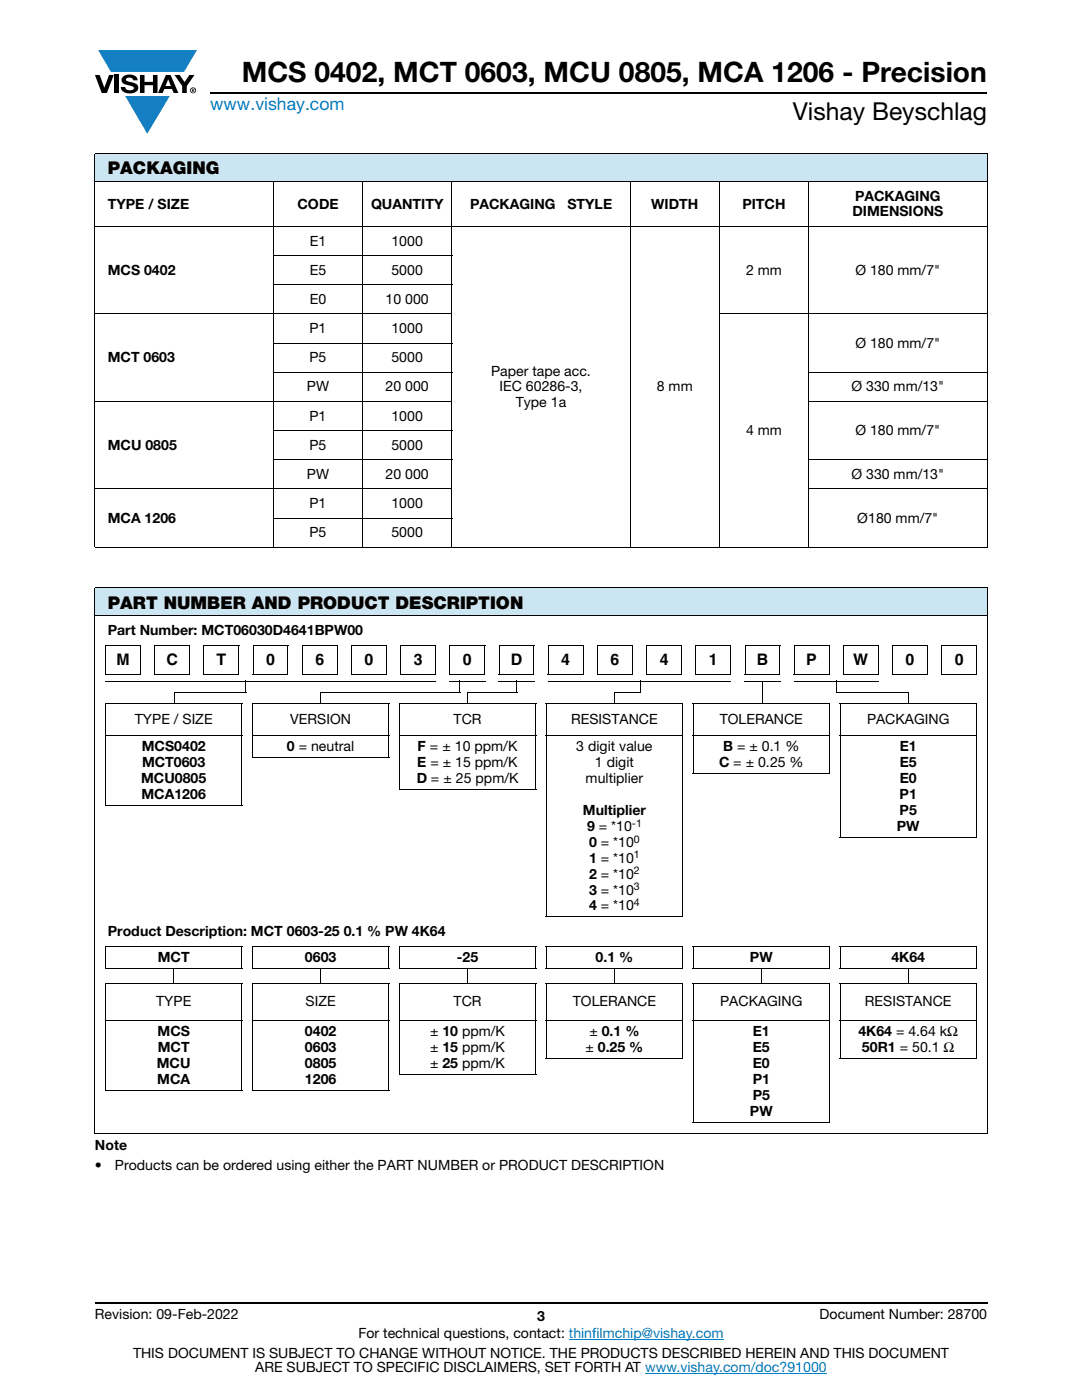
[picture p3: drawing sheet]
<svg xmlns="http://www.w3.org/2000/svg" width="216mm" height="279mm" viewBox="0 0 216 279" stroke-linecap="round" stroke-linejoin="round" font-family="sans-serif">
<defs><g id="words">
<text font-size="5.6" x="48.2" y="16.4">MCS 0402, MCT 0603, MCU 0805, MCA 1206 - Precision</text>
<text font-size="4.9" x="158.2" y="24">Vishay Beyschlag</text>
<text font-size="3.5" fill="#007ec4" x="42" y="21.9">www.vishay.com</text>
<g font-size="3.5">
<text x="21.5" y="34.8">PACKAGING</text>
<text x="21.5" y="121.5">PART NUMBER AND PRODUCT DESCRIPTION</text>
</g>
<g font-size="3.2">
<text x="23.2" y="132.7">M</text>
<text x="33.2" y="132.7">C</text>
<text x="43.2" y="132.7">T</text>
<text x="53.1" y="132.7">0</text>
<text x="62.9" y="132.7">6</text>
<text x="72.7" y="132.7">0</text>
<text x="82.5" y="132.7">3</text>
<text x="92.4" y="132.7">0</text>
<text x="101.9" y="132.7">D</text>
<text x="112" y="132.7">4</text>
<text x="121.8" y="132.7">6</text>
<text x="131.6" y="132.7">4</text>
<text x="141.4" y="132.7">1</text>
<text x="151" y="132.7">B</text>
<text x="160.9" y="132.7">P</text>
<text x="170.3" y="132.7">W</text>
<text x="180.7" y="132.7">0</text>
<text x="190.5" y="132.7">0</text>
</g>
<g font-size="2.8">
<text x="21.5" y="41.6">TYPE / SIZE</text>
<text x="59.4" y="41.6">CODE</text>
<text x="74" y="41.6">QUANTITY</text>
<text x="93.8" y="41.6">PACKAGING</text>
<text x="113.2" y="41.6">STYLE</text>
<text x="130" y="41.6">WIDTH</text>
<text x="148.1" y="41.6">PITCH</text>
<text x="170.6" y="40">PACKAGING</text>
<text x="170.1" y="43.2">DIMENSIONS</text>
<text x="61.8" y="49">E1</text>
<text x="78.1" y="49">1000</text>
<text x="21.5" y="54.8">MCS 0402</text>
<text x="61.8" y="54.8">E5</text>
<text x="78.1" y="54.8">5000</text>
<text x="148.9" y="54.8">2 mm</text>
<text x="170.7" y="54.8">Ø 180 mm/7&quot;</text>
<text x="61.8" y="60.7">E0</text>
<text x="76.9" y="60.7">10 000</text>
<text x="61.7" y="66.5">P1</text>
<text x="78.1" y="66.5">1000</text>
<text x="170.7" y="69.4">Ø 180 mm/7&quot;</text>
<text x="21.5" y="72.3">MCT 0603</text>
<text x="61.7" y="72.3">P5</text>
<text x="78.1" y="72.3">5000</text>
<text x="98" y="75">Paper tape acc.</text>
<text x="61.2" y="78.1">PW</text>
<text x="61.7" y="83.9">P1</text>
<text x="76.9" y="78.1">20 000</text>
<text x="78.1" y="83.9">1000</text>
<text x="99.7" y="78.1">IEC 60286-3,</text>
<text x="102.9" y="81.3">Type 1a</text>
<text x="131.1" y="78.1">8 mm</text>
<text x="169.9" y="78.1">Ø 330 mm/13&quot;</text>
<text x="21.5" y="89.8">MCU 0805</text>
<text x="61.7" y="89.8">P5</text>
<text x="78.1" y="89.8">5000</text>
<text x="148.9" y="86.8">4 mm</text>
<text x="170.7" y="86.8">Ø 180 mm/7&quot;</text>
<text x="61.2" y="95.6">PW</text>
<text x="76.9" y="95.6">20 000</text>
<text x="169.9" y="95.6">Ø 330 mm/13&quot;</text>
<text x="61.7" y="101.4">P1</text>
<text x="78.1" y="101.4">1000</text>
<text x="21.5" y="104.3">MCA 1206</text>
<text x="61.7" y="107.2">P5</text>
<text x="78.1" y="107.2">5000</text>
<text x="171.1" y="104.3">Ø180 mm/7&quot;</text>
<text x="21.5" y="126.7">Part Number: MCT06030D4641BPW00</text>
<text x="26.9" y="144.5">TYPE / SIZE</text>
<text x="28.3" y="149.9">MCS0402</text>
<text x="57.3" y="149.9">0 = neutral</text>
<text x="57.9" y="144.5">VERSION</text>
<text x="83.3" y="149.9">F = ± 10 ppm/K</text>
<text x="90.5" y="144.5">TCR</text>
<text x="114" y="144.5">RESISTANCE</text>
<text x="115" y="149.9">3 digit value</text>
<text x="143.6" y="144.5">TOLERANCE</text>
<text x="144.3" y="149.9">B = ± 0.1 %</text>
<text x="173" y="144.5">PACKAGING</text>
<text x="179.5" y="149.9">E1</text>
<text x="28.3" y="153.1">MCT0603</text>
<text x="83.3" y="153.1">E = ± 15 ppm/K</text>
<text x="118.7" y="153.1">1 digit</text>
<text x="143.5" y="153.1">C = ± 0.25 %</text>
<text x="179.5" y="153.1">E5</text>
<text x="28.2" y="156.3">MCU0805</text>
<text x="28.2" y="159.5">MCA1206</text>
<text x="83.1" y="156.3">D = ± 25 ppm/K</text>
<text x="116.9" y="156.3">multiplier</text>
<text x="179.5" y="159.5">P1</text>
<text x="179.5" y="156.3">E0</text>
<text x="116.3" y="162.6">Multiplier</text>
<text x="117.1" y="165.8">9 = *10</text>
<text x="179" y="165.8">PW</text>
<text x="179.5" y="162.6">P5</text>
<text x="117.5" y="169">0 = *10</text>
<text x="117.5" y="172.2">1 = *10</text>
<text x="117.5" y="175.3">2 = *10</text>
<text x="117.5" y="178.5">3 = *10</text>
<text x="117.5" y="181.7">4 = *10</text>
<text x="21.5" y="186.8">Product Description: MCT 0603-25 0.1 % PW 4K64</text>
<text x="31.5" y="191.9">MCT</text>
<text x="60.8" y="191.9">0603</text>
<text x="91.1" y="191.9">-25</text>
<text x="118.9" y="191.9">0.1 %</text>
<text x="149.6" y="191.9">PW</text>
<text x="177.9" y="191.9">4K64</text>
<text x="31.2" y="200.8">TYPE</text>
<text x="61" y="200.8">SIZE</text>
<text x="90.5" y="200.8">TCR</text>
<text x="114.3" y="200.8">TOLERANCE</text>
<text x="143.7" y="200.8">PACKAGING</text>
<text x="172.6" y="200.8">RESISTANCE</text>
<text x="31.4" y="206.8">MCS</text>
<text x="31.5" y="210">MCT</text>
<text x="60.8" y="206.8">0402</text>
<text x="60.8" y="210">0603</text>
<text x="85.8" y="206.8">± 10 ppm/K</text>
<text x="85.8" y="210">± 15 ppm/K</text>
<text x="116.8" y="210">± 0.25 %</text>
<text x="117.6" y="206.8">± 0.1 %</text>
<text x="150.2" y="206.8">E1</text>
<text x="150.2" y="210">E5</text>
<text x="171.3" y="206.8">4K64 = 4.64 kΩ</text>
<text x="172" y="210">50R1 = 50.1 Ω</text>
<text x="31.3" y="213.1">MCU</text>
<text x="60.8" y="213.1">0805</text>
<text x="85.8" y="213.1">± 25 ppm/K</text>
<text x="150.2" y="213.1">E0</text>
<text x="31.4" y="216.3">MCA</text>
<text x="60.8" y="216.3">1206</text>
<text x="150.2" y="216.3">P1</text>
<text x="150.2" y="219.5">P5</text>
<text x="149.6" y="222.7">PW</text>
<text x="18.9" y="229.5">Note</text>
<text x="18.9" y="233.4">•</text>
<text x="22.9" y="233.4">Products can be ordered using either the PART NUMBER or PRODUCT DESCRIPTION</text>
<text x="18.9" y="263.3">Revision: 09-Feb-2022</text>
<text x="107.2" y="263.6">3</text>
<text x="163.6" y="263.3">Document Number: 28700</text>
<text x="71.5" y="267.1">For technical questions, contact: thinfilmchip@vishay.com</text>
<text x="26.5" y="271">THIS DOCUMENT IS SUBJECT TO CHANGE WITHOUT NOTICE. THE PRODUCTS DESCRIBED HEREIN AND THIS DOCUMENT</text>
<text x="50.9" y="273.8">ARE SUBJECT TO SPECIFIC DISCLAIMERS, SET FORTH AT www.vishay.com/doc?91000</text>
</g>
<g font-size="2.1">
<text x="126.1" y="165">-1</text>
<text x="126.5" y="168.1">0</text>
<text x="126.5" y="171.3">1</text>
<text x="126.5" y="174.5">2</text>
<text x="126.5" y="177.7">3</text>
<text x="126.5" y="180.8">4</text>
</g>
</g></defs>
<g fill="#147fc3">
<path d="M19.6 10h19.7l-2.6 4.3h-1.1h-13.5z"/>
<path d="M25 19.2h8.9l-4.5 7.5z"/>
</g>
<g fill="#000">
<path d="M18.9 15h1l.9 2.5 1-2.5h.9l-1.4 3.6h-1zM22.9 15h.9v3.6h-.9zM24.6 15.3a2.1 2.1 0 0 1 2.8 .3l.1 .4h-.9a.79 .79 0 0 0-.7-.5 .79 .79 0 0 0-.8 .4l.3 .3 1 .2a1.08 1.08 0 0 1 1.2 1 1.08 1.08 0 0 1-1.1 1.2 1.73 1.73 0 0 1-2.4-1.2h.9a.96 .96 0 0 0 .8 .6 .96 .96 0 0 0 .9-.4 1.31 1.31 0 0 0-1.2-.6 1.03 1.03 0 0 1-1.1-.6 1.03 1.03 0 0 1 .2-1.1zM27.9 15h.9v1.3h1.7v-1.3h.9v3.6h-.9v-1.6h-1.7v1.6h-.9zM34.8 15h1.1l.9 1.4 1-1.4h1l-1.5 2.2v1.4h-.9v-1.4z"/>
<path d="M33.6 15.9l.5 1.3h-1.1zM33.1 15l-1.6 3.6h1l.3-.8h1.5l.3 .8h1l-1.6-3.6z"/>
<path d="M38.4 17.8h.2v.2h-.2zM38.3 17.7v.7h.1v-.3l.4 .3-.2-.3 .2-.2-.1-.2z"/>
<path d="M38.1 18a.46 .46 0 0 1 .9 0 .46 .46 0 0 1-.9 0zM37.9 18a.6 .6 0 0 0 1.2 0 .6 .6 0 0 0-1.2 0z"/>
</g>
<path d="M42 18.6h155M18.9 260h178.1" fill="none" stroke="#000" stroke-width=".36"/>
<path d="M113.5 267.3h30.9M128.7 274h36.3" fill="none" stroke="#007ec4" stroke-width=".2"/>
<g fill="#cce5f3">
<path d="M18.9 30.7h178.1v5.5h-178.1z"/>
<path d="M18.9 117.3h178.1v5.6h-178.1z"/>
</g>
<g fill="none" stroke="#000" stroke-width=".2">
<path d="M18.9 30.7h178.1M18.9 36.2h178.1M18.9 30.8v78.3M54.5 36.1v73.2M72.3 36.1v73.2M90.1 36.1v73.2M125.8 36.1v73.2M143.6 36.1v73.2M161.4 36.1v73.2M197 30.8v78.3M18.9 45.2h178.1M54.5 51h35.7"/>
<path d="M54.5 56.8h35.7M18.9 62.7h71.3M54.5 68.5h35.7M54.5 74.3h35.7M143.5 62.7h53.5M161.3 74.3h35.7M18.9 80.1h71.3M18.9 97.6h71.3M54.5 85.9h35.7M54.5 91.8h35.7M161.3 80.1h35.7M161.3 91.8h35.7"/>
<path d="M161.3 97.6h35.7M18.9 109.2h178.1M18.9 117.3h178.1M18.9 117.4v108.8M54.5 103.4h35.7M197 117.4v108.8M18.9 122.9h178.1M21 134.5h7M21.1 128.8h7M21.1 135.9h65.9M21.1 128.8v5.7M28 128.8v5.8"/>
<path d="M30.8 134.5h7M30.9 128.8h7M30.9 128.8v5.7M34.7 138.1h14.5M34.7 138v2.4M37.8 128.8v5.8M40.6 134.5h7M40.7 128.8h7M40.7 128.8v5.7M47.6 128.8v5.8M49.1 135.8v2.3M50.4 134.5h7"/>
<path d="M50.5 128.8v5.7M50.5 128.8h7M57.4 128.8v5.8M60.3 134.5h7M60.3 128.8h7.1M60.3 128.8v5.7M64.1 138.1h27.7M64.1 138v2.4M67.3 128.8v5.8M70.1 134.5h7M70.1 128.8h7.1M70.1 128.8v5.7"/>
<path d="M77.1 128.8v5.8M79.9 134.5h7M80 128.8h7M80 128.8v5.7M86.9 128.8v5.8M89.7 134.5h7M89.8 128.8v5.7M89.8 128.8h7M89.8 135.9h7M91.7 135.8v2.3M93.3 138v2.4M93.3 138.1h9.9"/>
<path d="M96.7 128.8v5.8M99.5 134.5h7M99.6 128.8h7M99.6 135.9h7M99.6 128.8v5.7M103.1 135.8v2.3M106.5 128.8v5.8M109.3 134.5h7M109.4 128.8v5.7M109.4 128.8h7M109.4 135.9h36.5M116.3 128.8v5.8"/>
<path d="M119.1 134.5h7.1M119.2 128.8v5.7M119.2 128.8h7M122.7 138v2.4M122.7 138.1h5.1M126.2 128.8v5.8M127.7 135.8v2.3M129 134.5h7M129.1 128.8v5.7M129.1 128.8h7M136 128.8v5.8M138.8 134.5h7"/>
<path d="M138.9 128.8v5.7M138.9 128.8h7M145.8 128.8v5.8M148.6 134.5h7M148.7 128.8h7M148.7 135.9h7M148.7 128.8v5.7M152.1 135.9v4.4M155.6 128.8v5.8M158.4 134.5h7M158.5 128.8h7M158.5 135.9h16.8"/>
<path d="M158.5 128.8v5.7M165.4 128.8v5.8M166.8 138.1h14.5M166.9 135.8v2.3M168.2 134.5h7M168.3 128.8h7M168.3 128.8v5.7M175.2 128.8v5.8M178 134.5h7M178.1 128.8h7M178.1 128.8v5.7M181.3 138v2.4"/>
<path d="M185 128.8v5.8M187.9 134.5h7M187.9 128.8h7M187.9 128.8v5.7M194.9 128.8v5.8M21 140.3h27.3M21 146.8h27.3M21.1 140.4v20.3M48.3 140.4v20.3M50.3 140.3h27.4M50.3 146.8h27.4M50.3 151.2h27.4"/>
<path d="M50.4 140.4v10.8M77.6 140.4v10.8M79.6 140.3h27.4M79.6 146.8h27.4M79.6 157.6h27.4M79.7 140.4v17.1M106.9 140.4v17.1M108.9 140.3h27.4M108.9 146.8h27.4M109 140.4v42.5M136.2 140.4v42.5M138.2 140.3h27.4"/>
<path d="M138.2 146.8h27.4M138.2 154.4h27.4M138.3 140.4v13.9M165.5 140.4v13.9M167.6 140.3h27.3M167.6 146.8h27.3M167.6 140.4v26.6M194.8 140.4v26.6M21 160.8h27.3M167.6 167.1h27.3M21 188.8h27.3M21 193.2h27.3"/>
<path d="M21 196.2h27.3M21.1 188.9v4.2M21.1 196.3v21.2M34.7 193.1v3.2M48.3 188.9v4.2M48.3 196.3v21.2M50.3 188.8h27.4M50.3 193.2h27.4M50.3 196.2h27.4M50.4 188.9v4.2M50.4 196.3v21.2M64 193.1v3.2"/>
<path d="M77.6 188.9v4.2M77.6 196.3v21.2M79.6 188.8h27.4M79.6 193.2h27.4M79.6 196.2h27.4M79.7 188.9v4.2M79.7 196.3v18M93.3 193.1v3.2M106.9 188.9v4.2M106.9 196.3v18M108.9 183h27.4M108.9 188.8h27.4"/>
<path d="M108.9 193.2h27.4M108.9 196.2h27.4M109 188.9v4.2M109 196.3v14.9M122.6 193.1v3.2M136.2 188.9v4.2M136.2 196.3v14.9M138.2 188.8h27.4M138.2 193.2h27.4M138.2 196.2h27.4M138.3 188.9v4.2M138.3 196.3v27.6"/>
<path d="M151.9 193.1v3.2M165.5 188.9v4.2M165.5 196.3v27.6M167.6 188.8h27.3M167.6 193.2h27.3M167.6 196.2h27.3M167.6 188.9v4.2M167.6 196.3v14.9M181.2 193.1v3.2M194.8 188.9v4.2M194.8 196.3v14.9M21 203.7h27.3"/>
<path d="M21 217.6h27.3M50.3 203.7h27.4M50.3 217.6h27.4M79.6 203.7h27.4M79.6 214.4h27.4M108.9 203.7h27.4M108.9 211.3h27.4M138.2 203.7h27.4M167.6 203.7h27.3M167.6 211.3h27.3M18.9 226.3h178.1M138.2 224h27.4"/>
</g>
<path d="M21 135.8l.1 .2zM89.7 135.8l.1 .2zM99.5 135.8l.1 .2zM109.3 135.8l.1 .2zM148.6 135.8l.1 .2zM158.4 135.8l.1 .2z" fill="#000"/>
<use href="#words"/>
</svg>
